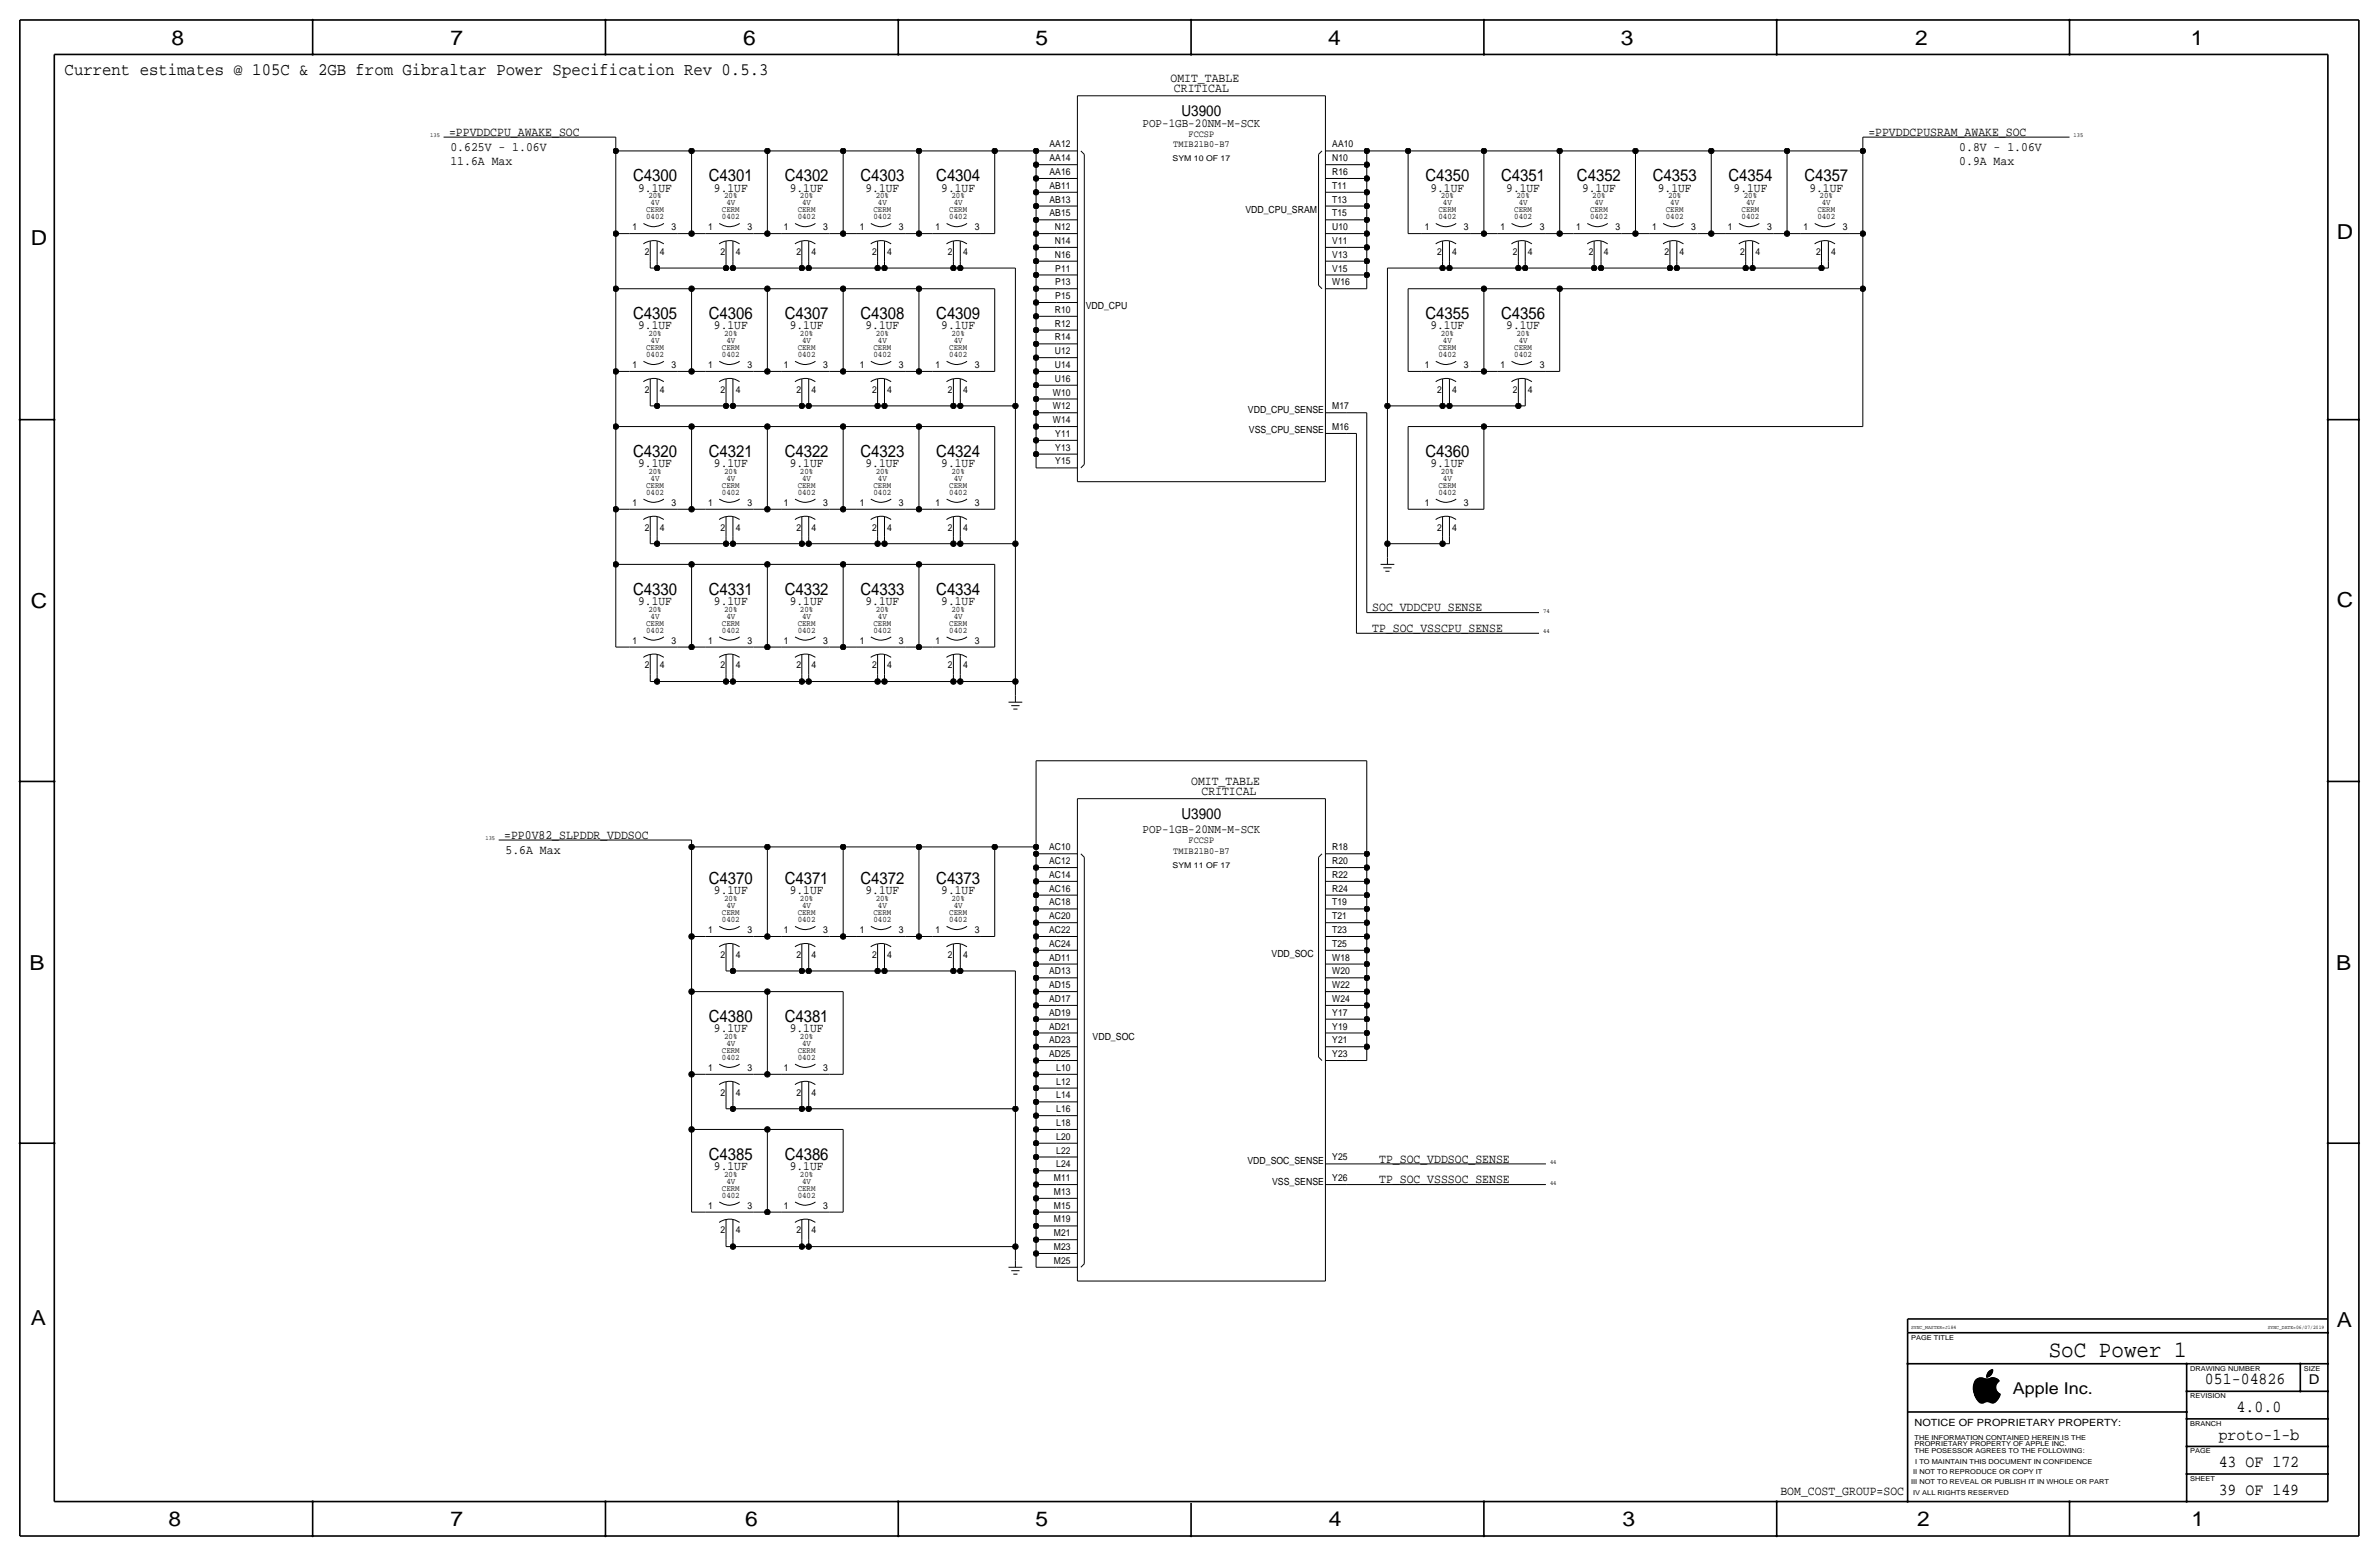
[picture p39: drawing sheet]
<svg xmlns="http://www.w3.org/2000/svg" width="877mm" height="574mm" viewBox="0 0 877 574" stroke-linecap="round" stroke-linejoin="round" font-family="sans-serif">
<defs><g id="words">
<text font-size="8.6" x="755.3" y="500.1">SoC Power 1</text>
<g font-size="7.6">
<text x="63.2" y="16.5">8</text>
<text x="166.1" y="16.5">7</text>
<text x="274" y="16.5">6</text>
<text x="381.7" y="16.5">5</text>
<text x="489.7" y="16.5">4</text>
<text x="597.6" y="16.5">3</text>
<text x="706.1" y="16.5">2</text>
<text x="807.7" y="16.5">1</text>
<text x="861.5" y="88.1">D</text>
<text x="11.4" y="90.4">D</text>
<text x="11.4" y="224.3">C</text>
<text x="861.5" y="223.8">C</text>
<text x="10.9" y="357.6">B</text>
<text x="861.3" y="357.4">B</text>
<text x="11.4" y="488.4">A</text>
<text x="861.5" y="489.2">A</text>
<text x="62.2" y="562.6">8</text>
<text x="166.1" y="562.6">7</text>
<text x="274.8" y="562.6">6</text>
<text x="381.7" y="562.6">5</text>
<text x="489.9" y="562.6">4</text>
<text x="598.1" y="562.6">3</text>
<text x="706.8" y="562.6">2</text>
<text x="807.9" y="562.6">1</text>
</g>
<text font-size="6.5" x="23.8" y="27.7">Current estimates @ 105C &amp; 2GB from Gibraltar Power Specification Rev 0.5.3</text>
<g font-size="6.2">
<text x="233.4" y="66.8">C4300</text>
<text x="261.3" y="66.8">C4301</text>
<text x="289.3" y="66.8">C4302</text>
<text x="317.2" y="66.8">C4303</text>
<text x="345.2" y="66.8">C4304</text>
<text x="525.5" y="66.8">C4350</text>
<text x="553.4" y="66.8">C4351</text>
<text x="581.4" y="66.8">C4352</text>
<text x="609.3" y="66.8">C4353</text>
<text x="637.3" y="66.8">C4354</text>
<text x="665.2" y="66.8">C4357</text>
<text x="233.4" y="117.6">C4305</text>
<text x="261.3" y="117.6">C4306</text>
<text x="289.3" y="117.6">C4307</text>
<text x="317.2" y="117.6">C4308</text>
<text x="345.2" y="117.6">C4309</text>
<text x="525.5" y="117.6">C4355</text>
<text x="553.4" y="117.6">C4356</text>
<text x="233.4" y="168.4">C4320</text>
<text x="261.3" y="168.4">C4321</text>
<text x="289.3" y="168.4">C4322</text>
<text x="317.2" y="168.4">C4323</text>
<text x="345.2" y="168.4">C4324</text>
<text x="525.5" y="168.4">C4360</text>
<text x="233.4" y="219.2">C4330</text>
<text x="261.3" y="219.2">C4331</text>
<text x="289.3" y="219.2">C4332</text>
<text x="317.2" y="219.2">C4333</text>
<text x="345.2" y="219.2">C4334</text>
<text x="261.3" y="325.9">C4370</text>
<text x="289.3" y="325.9">C4371</text>
<text x="317.2" y="325.9">C4372</text>
<text x="345.2" y="325.9">C4373</text>
<text x="261.3" y="376.7">C4380</text>
<text x="289.3" y="376.7">C4381</text>
<text x="261.3" y="427.5">C4385</text>
<text x="289.3" y="427.5">C4386</text>
<text x="812.9" y="510.3">051-04826</text>
<text x="824.6" y="520.4">4.0.0</text>
<text x="818" y="530.6">proto-1-b</text>
<text x="818" y="540.8">43 OF 172</text>
<text x="818" y="550.9">39 OF 149</text>
</g>
<text font-size="6" x="742.1" y="513.9">Apple Inc.</text>
<g font-size="5.6">
<text x="435.6" y="42.9">U3900</text>
<text x="435.6" y="302">U3900</text>
</g>
<text font-size="5" x="851.2" y="510.3">D</text>
<g font-size="4.7">
<text x="431.5" y="30.2">OMIT_TABLE</text>
<text x="432.8" y="34">CRITICAL</text>
<text x="165.6" y="50">=PPVDDCPU_AWAKE_SOC</text>
<text x="688.8" y="50">=PPVDDCPUSRAM_AWAKE_SOC</text>
<text x="166.1" y="55.6">0.625V - 1.06V</text>
<text x="722.3" y="55.6">0.8V - 1.06V</text>
<text x="166.1" y="60.7">11.6A Max</text>
<text x="722.3" y="60.7">0.9A Max</text>
<text x="235.3" y="70.6">9.1UF</text>
<text x="263.2" y="70.6">9.1UF</text>
<text x="291.1" y="70.6">9.1UF</text>
<text x="319.1" y="70.6">9.1UF</text>
<text x="347" y="70.6">9.1UF</text>
<text x="527.4" y="70.6">9.1UF</text>
<text x="555.3" y="70.6">9.1UF</text>
<text x="583.2" y="70.6">9.1UF</text>
<text x="611.2" y="70.6">9.1UF</text>
<text x="639.1" y="70.6">9.1UF</text>
<text x="667.1" y="70.6">9.1UF</text>
<text x="235.3" y="121.4">9.1UF</text>
<text x="263.2" y="121.4">9.1UF</text>
<text x="291.1" y="121.4">9.1UF</text>
<text x="319.1" y="121.4">9.1UF</text>
<text x="347" y="121.4">9.1UF</text>
<text x="527.4" y="121.4">9.1UF</text>
<text x="555.3" y="121.4">9.1UF</text>
<text x="235.3" y="172.2">9.1UF</text>
<text x="263.2" y="172.2">9.1UF</text>
<text x="291.1" y="172.2">9.1UF</text>
<text x="319.1" y="172.2">9.1UF</text>
<text x="347" y="172.2">9.1UF</text>
<text x="527.4" y="172.2">9.1UF</text>
<text x="235.3" y="223">9.1UF</text>
<text x="263.2" y="223">9.1UF</text>
<text x="291.1" y="223">9.1UF</text>
<text x="319.1" y="223">9.1UF</text>
<text x="347" y="223">9.1UF</text>
<text x="505.9" y="225.3">SOC_VDDCPU_SENSE</text>
<text x="505.9" y="232.9">TP_SOC_VSSCPU_SENSE</text>
<text x="439.1" y="289.3">OMIT_TABLE</text>
<text x="442.9" y="293.1">CRITICAL</text>
<text x="185.9" y="309.1">=PP0V82_SLPDDR_VDDSOC</text>
<text x="186.4" y="314.7">5.6A Max</text>
<text x="263.2" y="329.7">9.1UF</text>
<text x="291.1" y="329.7">9.1UF</text>
<text x="319.1" y="329.7">9.1UF</text>
<text x="347" y="329.7">9.1UF</text>
<text x="263.2" y="380.5">9.1UF</text>
<text x="291.1" y="380.5">9.1UF</text>
<text x="263.2" y="431.3">9.1UF</text>
<text x="291.1" y="431.3">9.1UF</text>
<text x="508.5" y="428.5">TP_SOC_VDDSOC_SENSE</text>
<text x="508.5" y="436.1">TP_SOC_VSSSOC_SENSE</text>
<text x="656.4" y="550.9">BOM_COST_GROUP=SOC</text>
</g>
<g font-size="4.5">
<text x="421.2" y="46.7">POP-1GB-20NM-M-SCK</text>
<text x="421.2" y="307.1">POP-1GB-20NM-M-SCK</text>
</g>
<text font-size="3.7" x="705.8" y="525.5">NOTICE OF PROPRIETARY PROPERTY:</text>
<g font-size="3.6">
<text x="459.1" y="78.5">VDD_CPU_SRAM</text>
<text x="400.3" y="114">VDD_CPU</text>
<text x="460.1" y="152.1">VDD_CPU_SENSE</text>
<text x="460.4" y="159.8">VSS_CPU_SENSE</text>
<text x="468.8" y="352.8">VDD_SOC</text>
<text x="402.8" y="383.3">VDD_SOC</text>
<text x="459.9" y="429">VDD_SOC_SENSE</text>
<text x="469" y="436.6">VSS_SENSE</text>
</g>
<g font-size="3.5">
<text x="438.2" y="50.5">FCCSP</text>
<text x="387" y="59.4">AA14</text>
<text x="387" y="54.4">AA12</text>
<text x="432.5" y="54.4">TMIB21B0-B7</text>
<text x="491.2" y="59.4">N10</text>
<text x="491.2" y="54.4">AA10</text>
<text x="387" y="64.5">AA16</text>
<text x="491.2" y="64.5">R16</text>
<text x="387" y="69.6">AB11</text>
<text x="491.2" y="69.6">T11</text>
<text x="387" y="74.7">AB13</text>
<text x="491.2" y="74.7">T13</text>
<text x="387" y="79.8">AB15</text>
<text x="491.2" y="79.8">T15</text>
<text x="233.1" y="84.8">1</text>
<text x="247.6" y="84.8">3</text>
<text x="261.1" y="84.8">1</text>
<text x="275.5" y="84.8">3</text>
<text x="289" y="84.8">1</text>
<text x="303.5" y="84.8">3</text>
<text x="317" y="84.8">1</text>
<text x="331.4" y="84.8">3</text>
<text x="344.9" y="84.8">1</text>
<text x="359.4" y="84.8">3</text>
<text x="388.9" y="89.9">N14</text>
<text x="388.9" y="84.8">N12</text>
<text x="491.2" y="89.9">V11</text>
<text x="491.2" y="84.8">U10</text>
<text x="525.2" y="84.8">1</text>
<text x="539.7" y="84.8">3</text>
<text x="553.2" y="84.8">1</text>
<text x="567.6" y="84.8">3</text>
<text x="581.1" y="84.8">1</text>
<text x="595.6" y="84.8">3</text>
<text x="609.1" y="84.8">1</text>
<text x="623.5" y="84.8">3</text>
<text x="637" y="84.8">1</text>
<text x="651.5" y="84.8">3</text>
<text x="664.9" y="84.8">1</text>
<text x="679.4" y="84.8">3</text>
<text x="237.7" y="94">2</text>
<text x="243.3" y="94">4</text>
<text x="265.7" y="94">2</text>
<text x="271.2" y="94">4</text>
<text x="293.6" y="94">2</text>
<text x="299.2" y="94">4</text>
<text x="321.5" y="94">2</text>
<text x="327.1" y="94">4</text>
<text x="349.5" y="94">2</text>
<text x="355" y="94">4</text>
<text x="388.9" y="95">N16</text>
<text x="491.2" y="95">V13</text>
<text x="529.8" y="94">2</text>
<text x="535.4" y="94">4</text>
<text x="557.8" y="94">2</text>
<text x="563.3" y="94">4</text>
<text x="585.7" y="94">2</text>
<text x="591.3" y="94">4</text>
<text x="613.6" y="94">2</text>
<text x="619.2" y="94">4</text>
<text x="641.6" y="94">2</text>
<text x="647.1" y="94">4</text>
<text x="669.5" y="94">2</text>
<text x="675.1" y="94">4</text>
<text x="389.1" y="100.1">P11</text>
<text x="491.2" y="100.1">V15</text>
<text x="389.1" y="105.2">P13</text>
<text x="491.2" y="105.2">W16</text>
<text x="389.1" y="110.2">P15</text>
<text x="388.9" y="115.3">R10</text>
<text x="388.9" y="125.5">R14</text>
<text x="388.9" y="120.4">R12</text>
<text x="388.9" y="130.6">U12</text>
<text x="233.1" y="135.6">1</text>
<text x="247.6" y="135.6">3</text>
<text x="261.1" y="135.6">1</text>
<text x="275.5" y="135.6">3</text>
<text x="289" y="135.6">1</text>
<text x="303.5" y="135.6">3</text>
<text x="317" y="135.6">1</text>
<text x="331.4" y="135.6">3</text>
<text x="344.9" y="135.6">1</text>
<text x="359.4" y="135.6">3</text>
<text x="388.9" y="135.6">U14</text>
<text x="525.2" y="135.6">1</text>
<text x="539.7" y="135.6">3</text>
<text x="553.2" y="135.6">1</text>
<text x="567.6" y="135.6">3</text>
<text x="388.9" y="140.7">U16</text>
<text x="237.7" y="144.8">2</text>
<text x="243.3" y="144.8">4</text>
<text x="265.7" y="144.8">2</text>
<text x="271.2" y="144.8">4</text>
<text x="293.6" y="144.8">2</text>
<text x="299.2" y="144.8">4</text>
<text x="321.5" y="144.8">2</text>
<text x="327.1" y="144.8">4</text>
<text x="349.5" y="144.8">2</text>
<text x="355" y="144.8">4</text>
<text x="388.2" y="145.8">W10</text>
<text x="529.8" y="144.8">2</text>
<text x="535.4" y="144.8">4</text>
<text x="557.8" y="144.8">2</text>
<text x="563.3" y="144.8">4</text>
<text x="388.2" y="156">W14</text>
<text x="388.2" y="150.9">W12</text>
<text x="491.2" y="150.9">M17</text>
<text x="389.1" y="161">Y11</text>
<text x="491.2" y="158.5">M16</text>
<text x="389.1" y="166.1">Y13</text>
<text x="389.1" y="171.2">Y15</text>
<text x="233.1" y="186.4">1</text>
<text x="247.6" y="186.4">3</text>
<text x="261.1" y="186.4">1</text>
<text x="275.5" y="186.4">3</text>
<text x="289" y="186.4">1</text>
<text x="303.5" y="186.4">3</text>
<text x="317" y="186.4">1</text>
<text x="331.4" y="186.4">3</text>
<text x="344.9" y="186.4">1</text>
<text x="359.4" y="186.4">3</text>
<text x="525.2" y="186.4">1</text>
<text x="539.7" y="186.4">3</text>
<text x="237.7" y="195.6">2</text>
<text x="243.3" y="195.6">4</text>
<text x="265.7" y="195.6">2</text>
<text x="271.2" y="195.6">4</text>
<text x="293.6" y="195.6">2</text>
<text x="299.2" y="195.6">4</text>
<text x="321.5" y="195.6">2</text>
<text x="327.1" y="195.6">4</text>
<text x="349.5" y="195.6">2</text>
<text x="355" y="195.6">4</text>
<text x="529.8" y="195.6">2</text>
<text x="535.4" y="195.6">4</text>
<text x="233.1" y="237.2">1</text>
<text x="247.6" y="237.2">3</text>
<text x="261.1" y="237.2">1</text>
<text x="275.5" y="237.2">3</text>
<text x="289" y="237.2">1</text>
<text x="303.5" y="237.2">3</text>
<text x="317" y="237.2">1</text>
<text x="331.4" y="237.2">3</text>
<text x="344.9" y="237.2">1</text>
<text x="359.4" y="237.2">3</text>
<text x="237.7" y="246.4">2</text>
<text x="243.3" y="246.4">4</text>
<text x="265.7" y="246.4">2</text>
<text x="271.2" y="246.4">4</text>
<text x="293.6" y="246.4">2</text>
<text x="299.2" y="246.4">4</text>
<text x="321.5" y="246.4">2</text>
<text x="327.1" y="246.4">4</text>
<text x="349.5" y="246.4">2</text>
<text x="355" y="246.4">4</text>
<text x="438.2" y="310.9">FCCSP</text>
<text x="386.8" y="313.4">AC10</text>
<text x="432.5" y="314.7">TMIB21B0-B7</text>
<text x="491.2" y="313.4">R18</text>
<text x="386.8" y="323.6">AC14</text>
<text x="386.8" y="318.5">AC12</text>
<text x="491.2" y="323.6">R22</text>
<text x="491.2" y="318.5">R20</text>
<text x="386.8" y="328.7">AC16</text>
<text x="491.2" y="328.7">R24</text>
<text x="386.8" y="333.8">AC18</text>
<text x="491.2" y="333.8">T19</text>
<text x="386.8" y="338.8">AC20</text>
<text x="491.2" y="338.8">T21</text>
<text x="261.1" y="343.9">1</text>
<text x="275.5" y="343.9">3</text>
<text x="289" y="343.9">1</text>
<text x="303.5" y="343.9">3</text>
<text x="317" y="343.9">1</text>
<text x="331.4" y="343.9">3</text>
<text x="344.9" y="343.9">1</text>
<text x="359.4" y="343.9">3</text>
<text x="386.8" y="343.9">AC22</text>
<text x="491.2" y="343.9">T23</text>
<text x="265.7" y="353.1">2</text>
<text x="271.2" y="353.1">4</text>
<text x="293.6" y="353.1">2</text>
<text x="299.2" y="353.1">4</text>
<text x="321.5" y="353.1">2</text>
<text x="327.1" y="353.1">4</text>
<text x="349.5" y="353.1">2</text>
<text x="355" y="353.1">4</text>
<text x="386.8" y="349">AC24</text>
<text x="491.2" y="349">T25</text>
<text x="386.8" y="359.2">AD13</text>
<text x="386.8" y="354.1">AD11</text>
<text x="491.2" y="359.2">W20</text>
<text x="491.2" y="354.1">W18</text>
<text x="386.8" y="364.2">AD15</text>
<text x="491.2" y="364.2">W22</text>
<text x="386.8" y="369.3">AD17</text>
<text x="491.2" y="369.3">W24</text>
<text x="386.8" y="374.4">AD19</text>
<text x="491.2" y="374.4">Y17</text>
<text x="386.8" y="379.5">AD21</text>
<text x="491.2" y="379.5">Y19</text>
<text x="386.8" y="389.6">AD25</text>
<text x="386.8" y="384.6">AD23</text>
<text x="491.2" y="389.6">Y23</text>
<text x="491.2" y="384.6">Y21</text>
<text x="261.1" y="394.7">1</text>
<text x="275.5" y="394.7">3</text>
<text x="289" y="394.7">1</text>
<text x="303.5" y="394.7">3</text>
<text x="389.4" y="394.7">L10</text>
<text x="389.4" y="399.8">L12</text>
<text x="265.7" y="403.9">2</text>
<text x="271.2" y="403.9">4</text>
<text x="293.6" y="403.9">2</text>
<text x="299.2" y="403.9">4</text>
<text x="389.4" y="404.9">L14</text>
<text x="389.4" y="410">L16</text>
<text x="389.4" y="415">L18</text>
<text x="389.4" y="425.2">L22</text>
<text x="389.4" y="420.1">L20</text>
<text x="389.4" y="430.3">L24</text>
<text x="491.2" y="427.7">Y25</text>
<text x="388.5" y="435.4">M11</text>
<text x="491.2" y="435.4">Y26</text>
<text x="388.5" y="440.4">M13</text>
<text x="261.1" y="445.5">1</text>
<text x="275.5" y="445.5">3</text>
<text x="289" y="445.5">1</text>
<text x="303.5" y="445.5">3</text>
<text x="388.5" y="445.5">M15</text>
<text x="265.7" y="454.7">2</text>
<text x="271.2" y="454.7">4</text>
<text x="293.6" y="454.7">2</text>
<text x="299.2" y="454.7">4</text>
<text x="388.5" y="455.7">M21</text>
<text x="388.5" y="450.6">M19</text>
<text x="388.5" y="460.8">M23</text>
<text x="388.5" y="465.8">M25</text>
</g>
<g font-size="3.1">
<text x="239" y="73.2">20%</text>
<text x="239.9" y="75.7">4V</text>
<text x="267" y="73.2">20%</text>
<text x="267.8" y="75.7">4V</text>
<text x="294.9" y="73.2">20%</text>
<text x="295.7" y="75.7">4V</text>
<text x="322.8" y="73.2">20%</text>
<text x="323.7" y="75.7">4V</text>
<text x="350.8" y="73.2">20%</text>
<text x="351.6" y="75.7">4V</text>
<text x="531.1" y="73.2">20%</text>
<text x="532" y="75.7">4V</text>
<text x="559.1" y="73.2">20%</text>
<text x="559.9" y="75.7">4V</text>
<text x="587" y="73.2">20%</text>
<text x="587.8" y="75.7">4V</text>
<text x="614.9" y="73.2">20%</text>
<text x="615.8" y="75.7">4V</text>
<text x="642.9" y="73.2">20%</text>
<text x="643.7" y="75.7">4V</text>
<text x="670.8" y="73.2">20%</text>
<text x="671.7" y="75.7">4V</text>
<text x="238.2" y="78.2">CERM</text>
<text x="238.2" y="80.8">0402</text>
<text x="266.1" y="80.8">0402</text>
<text x="266.1" y="78.2">CERM</text>
<text x="294.1" y="80.8">0402</text>
<text x="294.1" y="78.2">CERM</text>
<text x="322" y="78.2">CERM</text>
<text x="322" y="80.8">0402</text>
<text x="350" y="78.2">CERM</text>
<text x="350" y="80.8">0402</text>
<text x="530.3" y="80.8">0402</text>
<text x="530.3" y="78.2">CERM</text>
<text x="558.2" y="78.2">CERM</text>
<text x="558.2" y="80.8">0402</text>
<text x="586.2" y="78.2">CERM</text>
<text x="586.2" y="80.8">0402</text>
<text x="614.1" y="78.2">CERM</text>
<text x="614.1" y="80.8">0402</text>
<text x="642.1" y="78.2">CERM</text>
<text x="642.1" y="80.8">0402</text>
<text x="670" y="80.8">0402</text>
<text x="670" y="78.2">CERM</text>
<text x="239" y="124">20%</text>
<text x="267" y="124">20%</text>
<text x="294.9" y="124">20%</text>
<text x="322.8" y="124">20%</text>
<text x="350.8" y="124">20%</text>
<text x="531.1" y="124">20%</text>
<text x="559.1" y="124">20%</text>
<text x="238.2" y="131.6">0402</text>
<text x="238.2" y="129">CERM</text>
<text x="239.9" y="126.5">4V</text>
<text x="266.1" y="131.6">0402</text>
<text x="266.1" y="129">CERM</text>
<text x="267.8" y="126.5">4V</text>
<text x="294.1" y="131.6">0402</text>
<text x="294.1" y="129">CERM</text>
<text x="295.7" y="126.5">4V</text>
<text x="322" y="129">CERM</text>
<text x="322" y="131.6">0402</text>
<text x="323.7" y="126.5">4V</text>
<text x="350" y="129">CERM</text>
<text x="350" y="131.6">0402</text>
<text x="351.6" y="126.5">4V</text>
<text x="530.3" y="129">CERM</text>
<text x="530.3" y="131.6">0402</text>
<text x="532" y="126.5">4V</text>
<text x="558.2" y="129">CERM</text>
<text x="558.2" y="131.6">0402</text>
<text x="559.9" y="126.5">4V</text>
<text x="238.2" y="179.8">CERM</text>
<text x="239" y="174.8">20%</text>
<text x="239.9" y="177.3">4V</text>
<text x="266.1" y="179.8">CERM</text>
<text x="267" y="174.8">20%</text>
<text x="267.8" y="177.3">4V</text>
<text x="294.1" y="179.8">CERM</text>
<text x="294.9" y="174.8">20%</text>
<text x="295.7" y="177.3">4V</text>
<text x="322" y="179.8">CERM</text>
<text x="322.8" y="174.8">20%</text>
<text x="323.7" y="177.3">4V</text>
<text x="350" y="179.8">CERM</text>
<text x="350.8" y="174.8">20%</text>
<text x="351.6" y="177.3">4V</text>
<text x="530.3" y="179.8">CERM</text>
<text x="531.1" y="174.8">20%</text>
<text x="532" y="177.3">4V</text>
<text x="238.2" y="182.4">0402</text>
<text x="266.1" y="182.4">0402</text>
<text x="294.1" y="182.4">0402</text>
<text x="322" y="182.4">0402</text>
<text x="350" y="182.4">0402</text>
<text x="530.3" y="182.4">0402</text>
<text x="239" y="225.6">20%</text>
<text x="267" y="225.6">20%</text>
<text x="294.9" y="225.6">20%</text>
<text x="322.8" y="225.6">20%</text>
<text x="350.8" y="225.6">20%</text>
<text x="238.2" y="233.2">0402</text>
<text x="238.2" y="230.6">CERM</text>
<text x="239.9" y="228.1">4V</text>
<text x="266.1" y="233.2">0402</text>
<text x="266.1" y="230.6">CERM</text>
<text x="267.8" y="228.1">4V</text>
<text x="294.1" y="233.2">0402</text>
<text x="294.1" y="230.6">CERM</text>
<text x="295.7" y="228.1">4V</text>
<text x="322" y="230.6">CERM</text>
<text x="322" y="233.2">0402</text>
<text x="323.7" y="228.1">4V</text>
<text x="350" y="233.2">0402</text>
<text x="350" y="230.6">CERM</text>
<text x="351.6" y="228.1">4V</text>
<text x="267" y="332.2">20%</text>
<text x="267.8" y="334.8">4V</text>
<text x="294.9" y="332.2">20%</text>
<text x="295.7" y="334.8">4V</text>
<text x="322.8" y="332.2">20%</text>
<text x="323.7" y="334.8">4V</text>
<text x="350.8" y="332.2">20%</text>
<text x="351.6" y="334.8">4V</text>
<text x="266.1" y="337.3">CERM</text>
<text x="266.1" y="339.9">0402</text>
<text x="294.1" y="337.3">CERM</text>
<text x="294.1" y="339.9">0402</text>
<text x="322" y="337.3">CERM</text>
<text x="322" y="339.9">0402</text>
<text x="350" y="337.3">CERM</text>
<text x="350" y="339.9">0402</text>
<text x="267" y="383">20%</text>
<text x="294.9" y="383">20%</text>
<text x="266.1" y="388.1">CERM</text>
<text x="267.8" y="385.6">4V</text>
<text x="294.1" y="388.1">CERM</text>
<text x="295.7" y="385.6">4V</text>
<text x="266.1" y="390.7">0402</text>
<text x="294.1" y="390.7">0402</text>
<text x="267" y="433.8">20%</text>
<text x="267.8" y="436.4">4V</text>
<text x="294.9" y="433.8">20%</text>
<text x="295.7" y="436.4">4V</text>
<text x="266.1" y="441.5">0402</text>
<text x="266.1" y="438.9">CERM</text>
<text x="294.1" y="441.5">0402</text>
<text x="294.1" y="438.9">CERM</text>
</g>
<g font-size="2.9">
<text x="432.3" y="59.4">SYM 10 OF 17</text>
<text x="432.3" y="319.8">SYM 11 OF 17</text>
</g>
<g font-size="2.5">
<text x="704.5" y="493.8">PAGE TITLE</text>
<text x="807.4" y="505.2">DRAWING NUMBER</text>
<text x="849.3" y="505.2">SIZE</text>
<text x="807.4" y="515.4">REVISION</text>
<text x="807.4" y="525.5">BRANCH</text>
<text x="705.8" y="533.1">PROPRIETARY PROPERTY OF APPLE INC.</text>
<text x="705.8" y="530.6">THE INFORMATION CONTAINED HEREIN IS THE</text>
<text x="705.8" y="535.7">THE POSESSOR AGREES TO THE FOLLOWING:</text>
<text x="706.1" y="539.5">I TO MAINTAIN THIS DOCUMENT IN CONFIDENCE</text>
<text x="807.4" y="535.7">PAGE</text>
<text x="705.3" y="543.3">II NOT TO REPRODUCE OR COPY IT</text>
<text x="807.4" y="545.8">SHEET</text>
<text x="704.5" y="547.1">III NOT TO REVEAL OR PUBLISH IT IN WHOLE OR PART</text>
<text x="705.3" y="550.9">IV ALL RIGHTS RESERVED</text>
</g>
<g font-size="2.3">
<text x="158.6" y="50.5">135</text>
<text x="764.5" y="50.5">135</text>
<text x="568.9" y="225.8">74</text>
<text x="568.9" y="233.4">44</text>
<text x="179" y="309.6">135</text>
<text x="571.4" y="429">44</text>
<text x="571.4" y="436.6">44</text>
</g>
<g font-size="2">
<text x="704.5" y="490">SYNC_MASTER=J184</text>
<text x="836" y="490">SYNC_DATE=06/07/2019</text>
</g>
</g></defs>
<g fill="none" stroke="#000" stroke-width=".37">
<path d="M397.2 35.3v142.2zM397.2 35.3h91.4zM488.6 35.3v142.2zM163.5 50.5h63.5zM227 55.6v30.5zM227 55.6h28zM227 50.5v5.1zM255 55.6h27.9zM255 55.6v30.5zM282.9 55.6h27.9zM282.9 55.6v30.5zM310.8 55.6h28z"/>
<path d="M310.8 55.6v30.5zM338.8 55.6h27.9zM338.8 55.6v30.5zM366.7 55.6h15.3zM366.7 55.6v30.5zM382 55.6h7.6zM382 55.6v5.1zM389.6 55.6h7.6zM398.5 55.6l1.2 1.3zM399.7 56.9v114.3zM486.1 56.9v48.3zM486.1 56.9l1.3-1.3z"/>
<path d="M488.6 55.6h7.7zM496.3 55.6h7.6zM503.9 55.6h15.2zM503.9 55.6v5.1zM519.1 55.6h28zM519.1 55.6v30.5zM547.1 55.6h27.9zM547.1 55.6v30.5zM575 55.6h27.9zM575 55.6v30.5zM602.9 55.6h28zM602.9 55.6v30.5z"/>
<path d="M630.9 55.6h27.9zM630.9 55.6v30.5zM658.8 55.6h28zM658.8 55.6v30.5zM686.8 55.6v30.5zM686.8 50.5v5.1zM686.8 50.5h76.2zM382 60.7h7.6zM382 60.7v5.1zM382 65.8h7.6zM382 65.8v5.1zM382 70.9h7.6z"/>
<path d="M382 70.9v5zM382 75.9h7.6zM382 75.9v5.1zM389.6 65.8h7.6zM389.6 70.9h7.6zM389.6 60.7h7.6zM389.6 75.9h7.6zM488.6 60.7h7.7zM488.6 70.9h7.7zM488.6 65.8h7.7zM488.6 75.9h7.7zM496.3 60.7h7.6z"/>
<path d="M496.3 65.8h7.6zM496.3 70.9h7.6zM496.3 75.9h7.6zM503.9 60.7v5.1zM503.9 65.8v5.1zM503.9 70.9v5zM503.9 75.9v5.1zM227 86.1v20.3zM227 86.1h5.1zM232.1 86.1h17.8zM237.2 89.9a6.4 6.4 0 0 1 7.5 0M237.2 82.3a6.4 6.4 0 0 0 7.6 0"/>
<path d="M239.7 98.8h2.6zM239.7 96.3v2.5zM239.7 88.9v7.4zM242.3 98.8h25.4zM242.3 96.3v2.5zM242.3 88.9v7.4zM249.9 86.1h5.1zM255 86.1h5zM260 86.1h17.8zM265.1 89.9a6.4 6.4 0 0 1 7.5 0M265.2 82.3a6.4 6.4 0 0 0 7.5 0M267.7 98.8h2.5z"/>
<path d="M267.7 96.3v2.5zM267.7 88.9v7.4zM270.2 98.8h25.4zM270.2 96.3v2.5zM270.2 88.9v7.4zM277.8 86.1h5.1zM282.9 86.1h5.1zM288 86.1h17.8zM293.1 89.9a6.4 6.4 0 0 1 7.5 0M293.1 82.3a6.4 6.4 0 0 0 7.5 0M295.6 98.8h2.5zM295.6 96.3v2.5z"/>
<path d="M295.6 88.9v7.4zM298.1 98.8h25.4zM298.1 96.3v2.5zM298.1 88.9v7.4zM305.8 86.1h5zM310.8 86.1h5.1zM315.9 86.1h17.8zM321 89.9a6.4 6.4 0 0 1 7.5 0M321.1 82.3a6.4 6.4 0 0 0 7.5 0M323.5 98.8h2.6zM323.5 96.3v2.5zM323.5 88.9v7.4z"/>
<path d="M326.1 98.8h25.4zM326.1 96.3v2.5zM326.1 88.9v7.4zM333.7 86.1h5.1zM338.8 86.1h5.1zM343.9 86.1h17.7zM348.9 89.9a6.4 6.4 0 0 1 7.6 0M349 82.3a6.4 6.4 0 0 0 7.5 0M351.5 98.8h2.5zM351.5 96.3v2.5zM351.5 88.9v7.4zM354 98.8h20.3z"/>
<path d="M354 96.3v2.5zM354 88.9v7.4zM361.6 86.1h5.1zM374.3 98.8v50.8zM382 81h7.6zM382 81v5.1zM382 86.1h7.6zM382 86.1v5.1zM382 91.2h7.6zM382 91.2v5.1zM382 96.3h7.6zM382 96.3v5z"/>
<path d="M389.6 81h7.6zM389.6 86.1h7.6zM389.6 91.2h7.6zM389.6 96.3h7.6zM488.6 81h7.7zM488.6 86.1h7.7zM488.6 91.2h7.7zM488.6 96.3h7.7zM496.3 81h7.6zM496.3 86.1h7.6zM496.3 91.2h7.6zM496.3 96.3h7.6z"/>
<path d="M503.9 81v5.1zM503.9 86.1v5.1zM503.9 91.2v5.1zM503.9 96.3v5zM511.5 98.8h20.3zM511.5 98.8v50.8zM519.1 86.1h5.1zM524.2 86.1h17.8zM529.3 89.9a6.4 6.4 0 0 1 7.5 0M529.3 82.3a6.4 6.4 0 0 0 7.6 0M531.8 98.8h2.6zM531.8 96.3v2.5z"/>
<path d="M531.8 88.9v7.4zM534.4 98.8h25.4zM534.4 96.3v2.5zM534.4 88.9v7.4zM542 86.1h5.1zM547.1 86.1h5zM552.1 86.1h17.8zM557.2 89.9a6.4 6.4 0 0 1 7.5 0M557.3 82.3a6.4 6.4 0 0 0 7.5 0M559.8 98.8h2.5zM559.8 96.3v2.5zM559.8 88.9v7.4z"/>
<path d="M562.3 98.8h25.4zM562.3 96.3v2.5zM562.3 88.9v7.4zM569.9 86.1h5.1zM575 86.1h5.1zM580.1 86.1h17.8zM585.2 89.9a6.4 6.4 0 0 1 7.5 0M585.2 82.3a6.4 6.4 0 0 0 7.5 0M587.7 98.8h2.5zM587.7 96.3v2.5zM587.7 88.9v7.4zM590.2 98.8h25.4z"/>
<path d="M590.2 96.3v2.5zM590.2 88.9v7.4zM597.9 86.1h5zM602.9 86.1h5.1zM608 86.1h17.8zM613.1 89.9a6.4 6.4 0 0 1 7.5 0M613.2 82.3a6.4 6.4 0 0 0 7.5 0M615.6 98.8h2.6zM615.6 96.3v2.5zM615.6 88.9v7.4zM618.2 98.8h25.4zM618.2 96.3v2.5z"/>
<path d="M618.2 88.9v7.4zM625.8 86.1h5.1zM630.9 86.1h5.1zM636 86.1h17.7zM641 89.9a6.4 6.4 0 0 1 7.6 0M641.1 82.3a6.4 6.4 0 0 0 7.5 0M643.6 98.8h2.5zM643.6 96.3v2.5zM643.6 88.9v7.4zM646.1 98.8h25.4zM646.1 96.3v2.5zM646.1 88.9v7.4z"/>
<path d="M653.7 86.1h5.1zM658.8 86.1h5.1zM663.9 86.1h17.8zM669 89.9a6.4 6.4 0 0 1 7.5 0M669 82.3a6.4 6.4 0 0 0 7.6 0M671.5 98.8h2.6zM671.5 96.3v2.5zM671.5 88.9v7.4zM674.1 96.3v2.5zM674.1 88.9v7.4zM681.7 86.1h5.1zM686.8 86.1v20.3z"/>
<path d="M227 106.4v30.5zM227 106.4h28zM255 106.4h27.9zM255 106.4v30.5zM282.9 106.4h27.9zM282.9 106.4v30.5zM310.8 106.4h28zM310.8 106.4v30.5zM338.8 106.4h27.9zM338.8 106.4v30.5zM366.7 106.4v30.5zM382 101.3h7.6z"/>
<path d="M382 101.3v5.1zM382 106.4h7.6zM382 106.4v5.1zM382 111.5h7.6zM382 111.5v5.1zM382 116.6h7.6zM382 116.6v5.1zM389.6 101.3h7.6zM389.6 106.4h7.6zM389.6 111.5h7.6zM389.6 116.6h7.6zM486.1 105.2l1.3 1.2z"/>
<path d="M488.6 101.3h7.7zM488.6 106.4h7.7zM496.3 101.3h7.6zM496.3 106.4h7.6zM503.9 101.3v5.1zM519.1 106.4h28zM519.1 106.4v30.5zM547.1 106.4h27.9zM547.1 106.4v30.5zM575 106.4h111.8zM575 106.4v30.5zM686.8 106.4v50.8z"/>
<path d="M227 136.9v20.3zM227 136.9h5.1zM232.1 136.9h17.8zM237.2 133.1a6.4 6.4 0 0 0 7.6 0M239.7 139.7v7.4zM242.3 139.7v7.4zM249.9 136.9h5.1zM255 136.9h5zM260 136.9h17.8zM265.2 133.1a6.4 6.4 0 0 0 7.5 0M267.7 139.7v7.4zM270.2 139.7v7.4z"/>
<path d="M277.8 136.9h5.1zM282.9 136.9h5.1zM288 136.9h17.8zM293.1 133.1a6.4 6.4 0 0 0 7.5 0M295.6 139.7v7.4zM298.1 139.7v7.4zM305.8 136.9h5zM310.8 136.9h5.1zM315.9 136.9h17.8zM321.1 133.1a6.4 6.4 0 0 0 7.5 0M323.5 139.7v7.4zM326.1 139.7v7.4z"/>
<path d="M333.7 136.9h5.1zM338.8 136.9h5.1zM343.9 136.9h17.7zM349 133.1a6.4 6.4 0 0 0 7.5 0M351.5 139.7v7.4zM354 139.7v7.4zM361.6 136.9h5.1zM382 121.7h7.6zM382 121.7v5zM382 126.7h7.6zM382 126.7v5.1zM382 131.8h7.6z"/>
<path d="M382 131.8v5.1zM382 136.9h7.6zM382 136.9v5.1zM389.6 121.7h7.6zM389.6 126.7h7.6zM389.6 131.8h7.6zM389.6 136.9h7.6zM519.1 136.9h5.1zM524.2 136.9h17.8zM529.3 133.1a6.4 6.4 0 0 0 7.6 0M531.8 139.7v7.4zM534.4 139.7v7.4z"/>
<path d="M542 136.9h5.1zM547.1 136.9h5zM552.1 136.9h17.8zM557.3 133.1a6.4 6.4 0 0 0 7.5 0M559.8 139.7v7.4zM562.3 139.7v7.4zM569.9 136.9h5.1zM227 157.2v30.5zM227 157.2h28zM237.2 140.7a6.4 6.4 0 0 1 7.5 0M239.7 149.6h2.6zM239.7 147.1v2.5z"/>
<path d="M242.3 149.6h25.4zM242.3 147.1v2.5zM255 157.2h27.9zM255 157.2v30.5zM265.1 140.7a6.4 6.4 0 0 1 7.5 0M267.7 149.6h2.5zM267.7 147.1v2.5zM270.2 149.6h25.4zM270.2 147.1v2.5zM282.9 157.2h27.9zM282.9 157.2v30.5zM293.1 140.7a6.4 6.4 0 0 1 7.5 0"/>
<path d="M295.6 149.6h2.5zM295.6 147.1v2.5zM298.1 149.6h25.4zM298.1 147.1v2.5zM310.8 157.2h28zM310.8 157.2v30.5zM321 140.7a6.4 6.4 0 0 1 7.5 0M323.5 149.6h2.6zM323.5 147.1v2.5zM326.1 149.6h25.4zM326.1 147.1v2.5zM338.8 157.2h27.9z"/>
<path d="M338.8 157.2v30.5zM348.9 140.7a6.4 6.4 0 0 1 7.6 0M351.5 149.6h2.5zM351.5 147.1v2.5zM354 149.6h20.3zM354 147.1v2.5zM366.7 157.2v30.5zM374.3 149.6v50.8zM382 142h7.6zM382 142v5.1zM382 147.1h7.6zM382 147.1v5z"/>
<path d="M382 152.1h7.6zM382 152.1v5.1zM382 157.2h7.6zM382 157.2v5.1zM389.6 142h7.6zM389.6 147.1h7.6zM389.6 152.1h7.6zM389.6 157.2h7.6zM488.6 152.1h7.7zM488.6 159.8h7.7zM496.3 159.8h3.8zM496.3 152.1h7.6z"/>
<path d="M500.1 159.8v73.6zM503.9 152.1v73.7zM511.5 149.6h20.3zM511.5 149.6v50.8zM519.1 157.2v30.5zM519.1 157.2h28zM529.3 140.7a6.4 6.4 0 0 1 7.5 0M531.8 147.1v2.5zM531.8 149.6h2.6zM534.4 149.6h25.4zM534.4 147.1v2.5zM547.1 157.2h139.7z"/>
<path d="M547.1 157.2v30.5zM557.2 140.7a6.4 6.4 0 0 1 7.5 0M559.8 149.6h2.5zM559.8 147.1v2.5zM562.3 147.1v2.5zM382 162.3h7.6zM382 162.3v5.1zM382 167.4h7.6zM382 167.4v5.1zM382 172.5h7.6zM389.6 162.3h7.6zM389.6 167.4h7.6z"/>
<path d="M389.6 172.5h7.6zM397.2 177.5h91.4zM399.7 171.2l-1.2 1.3zM227 187.7v20.3zM227 187.7h5.1zM232.1 187.7h17.8zM237.2 191.5a6.4 6.4 0 0 1 7.5 0M237.2 183.9a6.4 6.4 0 0 0 7.6 0M239.7 197.9v2.5zM239.7 190.5v7.4zM242.3 197.9v2.5zM242.3 190.5v7.4z"/>
<path d="M249.9 187.7h5.1zM255 187.7h5zM260 187.7h17.8zM265.1 191.5a6.4 6.4 0 0 1 7.5 0M265.2 183.9a6.4 6.4 0 0 0 7.5 0M267.7 197.9v2.5zM267.7 190.5v7.4zM270.2 197.9v2.5zM270.2 190.5v7.4zM277.8 187.7h5.1zM282.9 187.7h5.1zM288 187.7h17.8z"/>
<path d="M293.1 191.5a6.4 6.4 0 0 1 7.5 0M293.1 183.9a6.4 6.4 0 0 0 7.5 0M295.6 197.9v2.5zM295.6 190.5v7.4zM298.1 197.9v2.5zM298.1 190.5v7.4zM305.8 187.7h5zM310.8 187.7h5.1zM315.9 187.7h17.8zM321 191.5a6.4 6.4 0 0 1 7.5 0M321.1 183.9a6.4 6.4 0 0 0 7.5 0M323.5 197.9v2.5z"/>
<path d="M323.5 190.5v7.4zM326.1 197.9v2.5zM326.1 190.5v7.4zM333.7 187.7h5.1zM338.8 187.7h5.1zM343.9 187.7h17.7zM348.9 191.5a6.4 6.4 0 0 1 7.6 0M349 183.9a6.4 6.4 0 0 0 7.5 0M351.5 197.9v2.5zM351.5 190.5v7.4zM354 197.9v2.5zM354 190.5v7.4z"/>
<path d="M361.6 187.7h5.1zM519.1 187.7h5.1zM524.2 187.7h17.8zM529.3 191.5a6.4 6.4 0 0 1 7.5 0M529.3 183.9a6.4 6.4 0 0 0 7.6 0M531.8 197.9v2.5zM531.8 190.5v7.4zM534.4 197.9v2.5zM534.4 190.5v7.4zM542 187.7h5.1zM227 208h28zM227 208v30.5z"/>
<path d="M239.7 200.4h2.6zM242.3 200.4h25.4zM255 208h27.9zM255 208v30.5zM267.7 200.4h2.5zM270.2 200.4h25.4zM282.9 208h27.9zM282.9 208v30.5zM295.6 200.4h2.5zM298.1 200.4h25.4zM310.8 208h28zM310.8 208v30.5z"/>
<path d="M323.5 200.4h2.6zM326.1 200.4h25.4zM338.8 208h27.9zM338.8 208v30.5zM351.5 200.4h2.5zM354 200.4h20.3zM366.7 208v30.5zM374.3 200.4v50.8zM509 208h5zM510 209.3h3zM510.7 210.6h1.6zM511.5 200.4h20.3z"/>
<path d="M511.5 200.4v5.1zM511.5 205.5v2.5zM531.8 200.4h2.6zM227 238.5h5.1zM232.1 238.5h17.8zM237.2 234.7a6.4 6.4 0 0 0 7.6 0M249.9 238.5h5.1zM255 238.5h5zM260 238.5h17.8zM265.2 234.7a6.4 6.4 0 0 0 7.5 0M277.8 238.5h5.1zM282.9 238.5h5.1z"/>
<path d="M288 238.5h17.8zM293.1 234.7a6.4 6.4 0 0 0 7.5 0M305.8 238.5h5zM310.8 238.5h5.1zM315.9 238.5h17.8zM321.1 234.7a6.4 6.4 0 0 0 7.5 0M333.7 238.5h5.1zM338.8 238.5h5.1zM343.9 238.5h17.7zM349 234.7a6.4 6.4 0 0 0 7.5 0M361.6 238.5h5.1zM500.1 233.4h67.3z"/>
<path d="M503.9 225.8h63.5zM237.2 242.3a6.4 6.4 0 0 1 7.5 0M239.7 248.7v2.5zM239.7 251.2h2.6zM239.7 241.3v7.4zM242.3 251.2h25.4zM242.3 248.7v2.5zM242.3 241.3v7.4zM265.1 242.3a6.4 6.4 0 0 1 7.5 0M267.7 251.2h2.5zM267.7 248.7v2.5zM267.7 241.3v7.4z"/>
<path d="M270.2 251.2h25.4zM270.2 248.7v2.5zM270.2 241.3v7.4zM293.1 242.3a6.4 6.4 0 0 1 7.5 0M295.6 251.2h2.5zM295.6 248.7v2.5zM295.6 241.3v7.4zM298.1 251.2h25.4zM298.1 248.7v2.5zM298.1 241.3v7.4zM321 242.3a6.4 6.4 0 0 1 7.5 0M323.5 251.2h2.6z"/>
<path d="M323.5 248.7v2.5zM323.5 241.3v7.4zM326.1 251.2h25.4zM326.1 248.7v2.5zM326.1 241.3v7.4zM348.9 242.3a6.4 6.4 0 0 1 7.6 0M351.5 251.2h2.5zM351.5 248.7v2.5zM351.5 241.3v7.4zM354 251.2h20.3zM354 248.7v2.5zM354 241.3v7.4z"/>
<path d="M371.8 258.8h5.1zM374.3 251.2v5.1zM374.3 256.3v2.5zM372.8 260.1h3.1zM373.6 261.4h1.5zM382 280.4h121.9zM382 280.4v31.8zM397.2 294.4v177.8zM397.2 294.4h91.4zM488.6 294.4v177.8zM503.9 280.4v34.3zM183.8 309.6h71.2z"/>
<path d="M255 312.2h27.9zM255 309.6v2.6zM255 312.2v33zM282.9 312.2h27.9zM282.9 312.2v33zM310.8 312.2h28zM310.8 312.2v33zM338.8 312.2h27.9zM338.8 312.2v33zM366.7 312.2h15.3zM366.7 312.2v33zM382 312.2v2.5z"/>
<path d="M382 314.7h7.6zM382 314.7v5.1zM382 319.8h7.6zM382 319.8v5.1zM389.6 314.7h7.6zM389.6 319.8h7.6zM398.5 314.7l1.2 1.3zM399.7 316v149.8zM486.1 316v73.6zM487.4 314.7l-1.3 1.3zM488.6 314.7h7.7zM488.6 319.8h7.7z"/>
<path d="M496.3 319.8h7.6zM496.3 314.7h7.6zM503.9 319.8v5.1zM503.9 314.7v5.1zM382 324.9h7.6zM382 324.9v5zM382 329.9h7.6zM382 329.9v5.1zM382 335h7.6zM382 335v5.1zM389.6 324.9h7.6zM389.6 329.9h7.6z"/>
<path d="M389.6 335h7.6zM488.6 335h7.7zM488.6 324.9h7.7zM488.6 329.9h7.7zM496.3 335h7.6zM496.3 329.9h7.6zM496.3 324.9h7.6zM503.9 335v5.1zM503.9 329.9v5.1zM503.9 324.9v5zM255 345.2h5zM255 345.2v20.3z"/>
<path d="M260 345.2h17.8zM265.1 349a6.4 6.4 0 0 1 7.5 0M265.2 341.4a6.4 6.4 0 0 0 7.5 0M267.7 355.3v2.6zM267.7 357.9h2.5zM267.7 348v7.3zM270.2 357.9h25.4zM270.2 355.3v2.6zM270.2 348v7.3zM277.8 345.2h5.1zM282.9 345.2h5.1zM288 345.2h17.8z"/>
<path d="M293.1 349a6.4 6.4 0 0 1 7.5 0M293.1 341.4a6.4 6.4 0 0 0 7.5 0M295.6 355.3v2.6zM295.6 357.9h2.5zM295.6 348v7.3zM298.1 357.9h25.4zM298.1 355.3v2.6zM298.1 348v7.3zM305.8 345.2h5zM310.8 345.2h5.1zM315.9 345.2h17.8zM321 349a6.4 6.4 0 0 1 7.5 0"/>
<path d="M321.1 341.4a6.4 6.4 0 0 0 7.5 0M323.5 355.3v2.6zM323.5 357.9h2.6zM323.5 348v7.3zM326.1 357.9h25.4zM326.1 355.3v2.6zM326.1 348v7.3zM333.7 345.2h5.1zM338.8 345.2h5.1zM343.9 345.2h17.7zM348.9 349a6.4 6.4 0 0 1 7.6 0M349 341.4a6.4 6.4 0 0 0 7.5 0"/>
<path d="M351.5 357.9h2.5zM351.5 355.3v2.6zM351.5 348v7.3zM354 357.9h20.3zM354 355.3v2.6zM354 348v7.3zM361.6 345.2h5.1zM374.3 357.9v50.8zM382 340.1h7.6zM382 340.1v5.1zM382 345.2h7.6zM382 345.2v5.1z"/>
<path d="M382 350.3h7.6zM382 350.3v5zM382 355.3h7.6zM382 355.3v5.1zM389.6 340.1h7.6zM389.6 345.2h7.6zM389.6 350.3h7.6zM389.6 355.3h7.6zM488.6 350.3h7.7zM488.6 355.3h7.7zM488.6 340.1h7.7zM488.6 345.2h7.7z"/>
<path d="M496.3 355.3h7.6zM496.3 350.3h7.6zM496.3 345.2h7.6zM496.3 340.1h7.6zM503.9 355.3v5.1zM503.9 350.3v5zM503.9 345.2v5.1zM503.9 340.1v5.1zM255 365.5h27.9zM255 365.5v30.5zM282.9 365.5h27.9zM282.9 365.5v30.5z"/>
<path d="M310.8 365.5v30.5zM382 360.4h7.6zM382 360.4v5.1zM382 365.5h7.6zM382 365.5v5.1zM382 370.6h7.6zM382 370.6v5.1zM382 375.7h7.6zM382 375.7v5zM389.6 360.4h7.6zM389.6 365.5h7.6zM389.6 370.6h7.6z"/>
<path d="M389.6 375.7h7.6zM488.6 375.7h7.7zM488.6 365.5h7.7zM488.6 360.4h7.7zM488.6 370.6h7.7zM496.3 375.7h7.6zM496.3 370.6h7.6zM496.3 365.5h7.6zM496.3 360.4h7.6zM503.9 375.7v5zM503.9 370.6v5.1zM503.9 365.5v5.1z"/>
<path d="M503.9 360.4v5.1zM255 396h5zM255 396v20.3zM260 396h17.8zM265.1 399.8a6.4 6.4 0 0 1 7.5 0M265.2 392.2a6.4 6.4 0 0 0 7.5 0M267.7 398.8v7.3zM270.2 398.8v7.3zM277.8 396h5.1zM282.9 396h5.1zM288 396h17.8zM293.1 399.8a6.4 6.4 0 0 1 7.5 0"/>
<path d="M293.1 392.2a6.4 6.4 0 0 0 7.5 0M295.6 398.8v7.3zM298.1 398.8v7.3zM305.8 396h5zM382 380.7h7.6zM382 380.7v5.1zM382 385.8h7.6zM382 385.8v5.1zM382 390.9h7.6zM382 390.9v5.1zM382 396h7.6zM382 396v5.1z"/>
<path d="M389.6 380.7h7.6zM389.6 385.8h7.6zM389.6 390.9h7.6zM389.6 396h7.6zM486.1 389.6l1.3 1.3zM488.6 390.9h7.7zM488.6 385.8h7.7zM488.6 380.7h7.7zM496.3 390.9h7.6zM496.3 385.8h7.6zM496.3 380.7h7.6zM503.9 385.8v5.1z"/>
<path d="M503.9 380.7v5.1zM255 416.3h27.9zM255 416.3v30.5zM267.7 408.7h2.5zM267.7 406.1v2.6zM270.2 408.7h25.4zM270.2 406.1v2.6zM282.9 416.3h27.9zM282.9 416.3v30.5zM295.6 408.7h2.5zM295.6 406.1v2.6zM298.1 408.7h76.2z"/>
<path d="M298.1 406.1v2.6zM310.8 416.3v30.5zM374.3 408.7v50.8zM382 401.1h7.6zM382 401.1v5zM382 406.1h7.6zM382 406.1v5.1zM382 411.2h7.6zM382 411.2v5.1zM382 416.3h7.6zM382 416.3v5.1zM389.6 401.1h7.6z"/>
<path d="M389.6 406.1h7.6zM389.6 411.2h7.6zM389.6 416.3h7.6zM382 421.4h7.6zM382 421.4v5.1zM382 426.5h7.6zM382 426.5v5zM382 431.5h7.6zM382 431.5v5.1zM382 436.6h7.6zM382 436.6v5.1zM389.6 421.4h7.6z"/>
<path d="M389.6 431.5h7.6zM389.6 426.5h7.6zM389.6 436.6h7.6zM488.6 429h7.7zM488.6 436.6h7.7zM496.3 429h73.6zM496.3 436.6h73.6zM255 446.8h5zM260 446.8h17.8zM265.1 450.6a6.4 6.4 0 0 1 7.5 0M265.2 443a6.4 6.4 0 0 0 7.5 0M267.7 459.5h2.5z"/>
<path d="M267.7 456.9v2.6zM267.7 449.6v7.3zM270.2 459.5h25.4zM270.2 456.9v2.6zM270.2 449.6v7.3zM277.8 446.8h5.1zM282.9 446.8h5.1zM288 446.8h17.8zM293.1 450.6a6.4 6.4 0 0 1 7.5 0M293.1 443a6.4 6.4 0 0 0 7.5 0M295.6 459.5h2.5zM295.6 456.9v2.6z"/>
<path d="M295.6 449.6v7.3zM298.1 459.5h76.2zM298.1 456.9v2.6zM298.1 449.6v7.3zM305.8 446.8h5zM374.3 459.5v5.1zM382 441.7h7.6zM382 441.7v5.1zM382 446.8h7.6zM382 446.8v5.1zM382 451.9h7.6zM382 451.9v5z"/>
<path d="M382 456.9h7.6zM382 456.9v5.1zM389.6 441.7h7.6zM389.6 446.8h7.6zM389.6 451.9h7.6zM389.6 456.9h7.6zM371.8 467.1h5.1zM372.8 468.4h3.1zM373.6 469.6h1.5zM374.3 464.6v2.5zM382 462h7.6zM382 462v5.1z"/>
<path d="M382 467.1h7.6zM389.6 462h7.6zM389.6 467.1h7.6zM397.2 472.2h91.4zM399.7 465.8l-1.2 1.3zM727.5 511.7h8.3zM727.5 512h8.3zM727.5 512.1h8.3zM727.5 512.2h8.4zM727.5 512.3h8.4zM727.5 511.2h8.2zM727.5 511.3h8.2z"/>
<path d="M727.5 511.5h8.2zM727.5 511.8h8.3zM727.5 511.6h8.3zM727.5 512.4h8.5zM727.5 511.9h8.3zM727.5 511.4h8.2zM727.5 511.1h8.3zM727.6 512.8h8.6zM727.6 510.8h8.2zM727.6 511h8.2zM727.6 512.7h8.5zM727.6 512.5h8.4z"/>
<path d="M727.6 512.6h8.4zM727.6 510.9h8.2zM727.6 510.7h8.2zM727.6 512.9h8.6zM727.6 513.1h8.8zM727.6 513h8.7zM727.6 510.6h8.3zM727.6 510.5h8.3zM727.7 510.4h8.2zM727.7 513.2h8.8zM727.7 510.3h8.3zM727.7 510.2h8.3z"/>
<path d="M727.7 513.3h9zM727.7 513.4h9.1zM727.7 510.1h8.3zM727.8 513.6h9.2zM727.8 510h8.3zM727.8 513.5h9.1zM727.8 509.9h8.4zM727.8 513.7h9.4zM727.8 513.8h9.6zM727.8 509.8h8.5zM727.9 513.9h9.5zM727.9 509.7h8.4z"/>
<path d="M727.9 509.6h8.5zM727.9 514h9.5zM727.9 514.1h9.5zM728 509.5h8.5zM728 514.2h9.4zM728 509.3h8.7zM728 509.4h8.6zM728 514.4h9.3zM728.1 509.2h8.8zM728.1 514.5h9.2zM728.1 509.1h8.9zM728.1 514.6h9.1z"/>
<path d="M728.2 509h8.8zM728.2 514.7h9zM728.2 514.8h9zM728.3 508.9h8.7zM728.3 514.9h8.8zM728.3 508.8h8.6zM728.3 515.1h8.7zM728.3 515h8.8zM728.4 508.7h8.4zM728.4 515.2h8.6zM728.5 515.3h8.4zM728.5 508.6h8.2z"/>
<path d="M728.5 515.4h8.4zM728.6 515.5h8.2zM728.6 508.5h7.9zM728.7 515.6h8zM728.7 508.4h7.7zM728.7 515.7h8zM728.8 515.8h7.7zM728.9 508.3h3.1zM728.9 515.9h7.6zM728.9 516h7.5zM729 508.2h2.6zM729 516.1h7.3z"/>
<path d="M729.1 516.2h7.1zM729.2 516.3h6.9zM729.2 508.1a4.7 4.7 0 0 0-1.2 6.3l1.8 2.6 .8 .2 1-.3M729.3 508.1h2.1zM729.3 516.4h6.7zM729.4 516.5h6.5zM729.5 516.6h6.3zM729.6 516.7h2.5zM729.6 507.9h1.4zM729.7 516.8h2.1zM729.8 516.9h1.9zM729.9 517h1.6z"/>
<path d="M730.2 517.1h1zM732.4 507.5h.6zM732.4 507.4h.8zM732.4 507.6h.4zM732.4 507h1.4zM732.4 507.1h1.3zM732.4 507.2h1.2zM732.4 507.3h1zM732.5 506.8h1.5zM732.5 506.9h1.4zM732.5 506.6h1.7zM732.5 506.7h1.6z"/>
<path d="M732.6 506.5h1.7zM732.6 506.4h1.7zM732.7 506.3h1.7zM732.7 506.2h1.7zM732.8 506.1h1.7zM732.8 506h1.7zM732.9 505.9h1.6zM733 505.8h1.6zM733.1 505.7h1.5zM733.1 508.3h3.1zM733.2 505.6h1.4zM733.2 516.7h2.5z"/>
<path d="M733.3 505.5h1.4zM733.4 505.4h1.3zM733.4 508.2h2.6zM733.6 505.3h1.1zM733.6 516.8h2zM733.6 508.1a2.99 2.99 0 0 1 3.5 1 2.71 2.71 0 0 0-1.3 2.5 2.71 2.71 0 0 0 1.7 2.3 3.5 3.5 0 0 1-3.1 3.2l-1.6-.4-1.1 .2M733.7 508.1h2.1zM733.7 508.1l-1.3 .2-1.9-.4-1.3 .2M733.7 505.2h1zM733.8 516.9h1.7zM733.9 505.1h.8zM733.9 507.9h1.6z"/>
<path d="M734 517h1.3zM734.1 505h.6zM734.3 504.9h.4zM734.3 507.8h.8zM734.3 517.1h.7zM734.7 504.7a2.81 2.81 0 0 0-2.3 3 2.71 2.71 0 0 0 2.3-2.9"/>
</g>
<g fill="none" stroke="#000" stroke-width=".6">
<path d="M7.3 7.4v558.8zM7.3 7.4h862.3zM115.3 7.4v12.7zM223.2 7.4v12.7zM331.2 7.4v12.7zM439.1 7.4v12.7zM547.1 7.4v12.7zM655 7.4v12.7zM763 7.4v12.7zM869.6 7.4v558.8zM20 20.1v533.4zM20 20.1h838.2z"/>
<path d="M858.2 20.1v533.4zM7.3 154.7h12.7zM858.2 154.7h11.4zM7.3 288h12.7zM858.2 288h11.4zM7.3 421.4h12.7zM858.2 421.4h11.4zM703.3 486.2v5zM703.3 486.2h154.9zM703.3 491.2h154.9zM703.3 491.2v62.3zM703.3 502.7h154.9z"/>
<path d="M806.1 502.7v50.8zM806.1 512.8h52.1zM848.1 502.7v10.1zM703.3 520.4h102.8zM806.1 533.1h52.1zM806.1 523h52.1zM20 553.5h838.2zM115.3 553.5v12.7zM223.2 553.5v12.7zM331.2 553.5v12.7zM439.1 554v12.2zM547.1 553.5v12.7z"/>
<path d="M655 553.5v12.7zM763 553.5v12.7zM806.1 543.3h52.1zM7.3 566.2h862.3z"/>
</g>
<g fill="#000" stroke="#000" stroke-width=".37">
<path d="M115.1 7.2h.4v.3h-.4zM115.1 19.9h.4v.3h-.4zM223 7.2h.4v.3h-.4zM223 19.9h.4v.3h-.4zM331 19.9h.4v.3h-.4zM331 7.2h.4v.3h-.4zM438.9 7.2h.4v.3h-.4zM438.9 19.9h.4v.3h-.4zM546.9 7.2h.4v.3h-.4zM546.9 19.9h.4v.3h-.4zM654.8 19.9h.4v.3h-.4zM654.8 7.2h.4v.3h-.4z"/>
<path d="M762.8 19.9h.4v.3h-.4zM762.8 7.2h.4v.3h-.4zM7.1 154.5h.4v.4h-.4zM19.8 154.5h.4v.4h-.4zM858 154.5h.4v.4h-.4zM869.5 154.5h.3v.4h-.3zM7.1 287.9h.4v.3h-.4zM19.8 287.9h.4v.3h-.4zM858 287.9h.4v.3h-.4zM869.5 287.9h.3v.3h-.3zM7.1 421.2h.4v.4h-.4zM19.8 421.2h.4v.4h-.4z"/>
<path d="M858 421.2h.4v.4h-.4zM869.5 421.2h.3v.4h-.3zM858 491.1h.4v.3h-.4zM703.1 502.5h.4v.3h-.4zM806 502.5h.3v.3h-.3zM806 512.7h.3v.3h-.3zM847.9 512.7h.3v.3h-.3zM847.9 502.5h.3v.3h-.3zM858 502.5h.4v.3h-.4zM858 512.7h.4v.3h-.4zM806 520.3h.3v.3h-.3zM806 522.8h.3v.4h-.3z"/>
<path d="M806 533h.3v.3h-.3zM858 522.8h.4v.4h-.4zM858 533h.4v.3h-.4zM115.1 553.3h.4v.3h-.4zM223 553.3h.4v.3h-.4zM331 553.3h.4v.3h-.4zM546.9 553.3h.4v.3h-.4zM654.8 553.3h.4v.3h-.4zM703.1 553.3h.4v.3h-.4zM762.8 553.3h.4v.3h-.4zM806 543.1h.3v.4h-.3zM806 553.3h.3v.3h-.3z"/>
<path d="M858 543.1h.4v.4h-.4zM115.1 566h.4v.3h-.4zM223 566h.4v.3h-.4zM331 566h.4v.3h-.4zM438.9 566h.4v.3h-.4zM546.9 566h.4v.3h-.4zM654.8 566h.4v.3h-.4z"/>
<circle cx="227" cy="55.6" r="1.02"/>
<circle cx="255" cy="55.6" r="1.02"/>
<circle cx="282.9" cy="55.6" r="1.02"/>
<circle cx="310.8" cy="55.6" r="1.02"/>
<circle cx="338.8" cy="55.6" r="1.02"/>
<circle cx="366.7" cy="55.6" r="1.02"/>
<circle cx="382" cy="55.6" r="1.02"/>
<circle cx="503.9" cy="55.6" r="1.02"/>
<circle cx="519.1" cy="55.6" r="1.02"/>
<circle cx="547.1" cy="55.6" r="1.02"/>
<circle cx="575" cy="55.6" r="1.02"/>
<circle cx="602.9" cy="55.6" r="1.02"/>
<circle cx="630.9" cy="55.6" r="1.02"/>
<circle cx="658.8" cy="55.6" r="1.02"/>
<circle cx="686.8" cy="55.6" r="1.02"/>
<circle cx="382" cy="70.9" r="1.02"/>
<circle cx="382" cy="65.8" r="1.02"/>
<circle cx="382" cy="75.9" r="1.02"/>
<circle cx="382" cy="60.7" r="1.02"/>
<circle cx="503.9" cy="75.9" r="1.02"/>
<circle cx="503.9" cy="70.9" r="1.02"/>
<circle cx="503.9" cy="60.7" r="1.02"/>
<circle cx="503.9" cy="65.8" r="1.02"/>
<circle cx="227" cy="86.1" r="1.02"/>
<circle cx="242.3" cy="98.8" r="1.02"/>
<circle cx="255" cy="86.1" r="1.02"/>
<circle cx="267.7" cy="98.8" r="1.02"/>
<circle cx="270.2" cy="98.8" r="1.02"/>
<circle cx="282.9" cy="86.1" r="1.02"/>
<circle cx="295.6" cy="98.8" r="1.02"/>
<circle cx="298.1" cy="98.8" r="1.02"/>
<circle cx="310.8" cy="86.1" r="1.02"/>
<circle cx="323.5" cy="98.8" r="1.02"/>
<circle cx="326.1" cy="98.8" r="1.02"/>
<circle cx="338.8" cy="86.1" r="1.02"/>
<circle cx="351.5" cy="98.8" r="1.02"/>
<circle cx="354" cy="98.8" r="1.02"/>
<circle cx="382" cy="86.1" r="1.02"/>
<circle cx="382" cy="96.3" r="1.02"/>
<circle cx="382" cy="91.2" r="1.02"/>
<circle cx="382" cy="81" r="1.02"/>
<circle cx="503.9" cy="86.1" r="1.02"/>
<circle cx="503.9" cy="81" r="1.02"/>
<circle cx="503.9" cy="96.3" r="1.02"/>
<circle cx="503.9" cy="91.2" r="1.02"/>
<circle cx="531.8" cy="98.8" r="1.02"/>
<circle cx="534.4" cy="98.8" r="1.02"/>
<circle cx="547.1" cy="86.1" r="1.02"/>
<circle cx="559.8" cy="98.8" r="1.02"/>
<circle cx="562.3" cy="98.8" r="1.02"/>
<circle cx="575" cy="86.1" r="1.02"/>
<circle cx="587.7" cy="98.8" r="1.02"/>
<circle cx="590.2" cy="98.8" r="1.02"/>
<circle cx="602.9" cy="86.1" r="1.02"/>
<circle cx="615.6" cy="98.8" r="1.02"/>
<circle cx="618.2" cy="98.8" r="1.02"/>
<circle cx="630.9" cy="86.1" r="1.02"/>
<circle cx="643.6" cy="98.8" r="1.02"/>
<circle cx="646.1" cy="98.8" r="1.02"/>
<circle cx="658.8" cy="86.1" r="1.02"/>
<circle cx="671.5" cy="98.8" r="1.02"/>
<circle cx="686.8" cy="86.1" r="1.02"/>
<circle cx="227" cy="106.4" r="1.02"/>
<circle cx="255" cy="106.4" r="1.02"/>
<circle cx="282.9" cy="106.4" r="1.02"/>
<circle cx="310.8" cy="106.4" r="1.02"/>
<circle cx="338.8" cy="106.4" r="1.02"/>
<circle cx="382" cy="101.3" r="1.02"/>
<circle cx="382" cy="111.5" r="1.02"/>
<circle cx="382" cy="106.4" r="1.02"/>
<circle cx="382" cy="116.6" r="1.02"/>
<circle cx="503.9" cy="101.3" r="1.02"/>
<circle cx="547.1" cy="106.4" r="1.02"/>
<circle cx="575" cy="106.4" r="1.02"/>
<circle cx="686.8" cy="106.4" r="1.02"/>
<circle cx="227" cy="136.9" r="1.02"/>
<circle cx="255" cy="136.9" r="1.02"/>
<circle cx="282.9" cy="136.9" r="1.02"/>
<circle cx="310.8" cy="136.9" r="1.02"/>
<circle cx="338.8" cy="136.9" r="1.02"/>
<circle cx="382" cy="126.7" r="1.02"/>
<circle cx="382" cy="136.9" r="1.02"/>
<circle cx="382" cy="121.7" r="1.02"/>
<circle cx="382" cy="131.8" r="1.02"/>
<circle cx="547.1" cy="136.9" r="1.02"/>
<circle cx="227" cy="157.2" r="1.02"/>
<circle cx="242.3" cy="149.6" r="1.02"/>
<circle cx="255" cy="157.2" r="1.02"/>
<circle cx="267.7" cy="149.6" r="1.02"/>
<circle cx="270.2" cy="149.6" r="1.02"/>
<circle cx="282.9" cy="157.2" r="1.02"/>
<circle cx="295.6" cy="149.6" r="1.02"/>
<circle cx="298.1" cy="149.6" r="1.02"/>
<circle cx="310.8" cy="157.2" r="1.02"/>
<circle cx="323.5" cy="149.6" r="1.02"/>
<circle cx="326.1" cy="149.6" r="1.02"/>
<circle cx="338.8" cy="157.2" r="1.02"/>
<circle cx="351.5" cy="149.6" r="1.02"/>
<circle cx="354" cy="149.6" r="1.02"/>
<circle cx="374.3" cy="149.6" r="1.02"/>
<circle cx="382" cy="147.1" r="1.02"/>
<circle cx="382" cy="152.1" r="1.02"/>
<circle cx="382" cy="142" r="1.02"/>
<circle cx="382" cy="157.2" r="1.02"/>
<circle cx="511.5" cy="149.6" r="1.02"/>
<circle cx="531.8" cy="149.6" r="1.02"/>
<circle cx="534.4" cy="149.6" r="1.02"/>
<circle cx="547.1" cy="157.2" r="1.02"/>
<circle cx="559.8" cy="149.6" r="1.02"/>
<circle cx="382" cy="162.3" r="1.02"/>
<circle cx="382" cy="167.4" r="1.02"/>
<circle cx="227" cy="187.7" r="1.02"/>
<circle cx="255" cy="187.7" r="1.02"/>
<circle cx="282.9" cy="187.7" r="1.02"/>
<circle cx="310.8" cy="187.7" r="1.02"/>
<circle cx="338.8" cy="187.7" r="1.02"/>
<circle cx="227" cy="208" r="1.02"/>
<circle cx="242.3" cy="200.4" r="1.02"/>
<circle cx="255" cy="208" r="1.02"/>
<circle cx="267.7" cy="200.4" r="1.02"/>
<circle cx="270.2" cy="200.4" r="1.02"/>
<circle cx="282.9" cy="208" r="1.02"/>
<circle cx="295.6" cy="200.4" r="1.02"/>
<circle cx="298.1" cy="200.4" r="1.02"/>
<circle cx="310.8" cy="208" r="1.02"/>
<circle cx="323.5" cy="200.4" r="1.02"/>
<circle cx="326.1" cy="200.4" r="1.02"/>
<circle cx="338.8" cy="208" r="1.02"/>
<circle cx="351.5" cy="200.4" r="1.02"/>
<circle cx="354" cy="200.4" r="1.02"/>
<circle cx="374.3" cy="200.4" r="1.02"/>
<circle cx="511.5" cy="200.4" r="1.02"/>
<circle cx="531.8" cy="200.4" r="1.02"/>
<circle cx="255" cy="238.5" r="1.02"/>
<circle cx="282.9" cy="238.5" r="1.02"/>
<circle cx="310.8" cy="238.5" r="1.02"/>
<circle cx="338.8" cy="238.5" r="1.02"/>
<circle cx="242.3" cy="251.2" r="1.02"/>
<circle cx="267.7" cy="251.2" r="1.02"/>
<circle cx="270.2" cy="251.2" r="1.02"/>
<circle cx="295.6" cy="251.2" r="1.02"/>
<circle cx="298.1" cy="251.2" r="1.02"/>
<circle cx="323.5" cy="251.2" r="1.02"/>
<circle cx="326.1" cy="251.2" r="1.02"/>
<circle cx="351.5" cy="251.2" r="1.02"/>
<circle cx="354" cy="251.2" r="1.02"/>
<circle cx="374.3" cy="251.2" r="1.02"/>
<circle cx="255" cy="312.2" r="1.02"/>
<circle cx="282.9" cy="312.2" r="1.02"/>
<circle cx="310.8" cy="312.2" r="1.02"/>
<circle cx="338.8" cy="312.2" r="1.02"/>
<circle cx="366.7" cy="312.2" r="1.02"/>
<circle cx="382" cy="312.2" r="1.02"/>
<circle cx="382" cy="314.7" r="1.02"/>
<circle cx="382" cy="319.8" r="1.02"/>
<circle cx="503.9" cy="314.7" r="1.02"/>
<circle cx="503.9" cy="319.8" r="1.02"/>
<circle cx="382" cy="335" r="1.02"/>
<circle cx="382" cy="329.9" r="1.02"/>
<circle cx="382" cy="324.9" r="1.02"/>
<circle cx="503.9" cy="335" r="1.02"/>
<circle cx="503.9" cy="324.9" r="1.02"/>
<circle cx="503.9" cy="329.9" r="1.02"/>
<circle cx="255" cy="345.2" r="1.02"/>
<circle cx="270.2" cy="357.9" r="1.02"/>
<circle cx="282.9" cy="345.2" r="1.02"/>
<circle cx="295.6" cy="357.9" r="1.02"/>
<circle cx="298.1" cy="357.9" r="1.02"/>
<circle cx="310.8" cy="345.2" r="1.02"/>
<circle cx="323.5" cy="357.9" r="1.02"/>
<circle cx="326.1" cy="357.9" r="1.02"/>
<circle cx="338.8" cy="345.2" r="1.02"/>
<circle cx="351.5" cy="357.9" r="1.02"/>
<circle cx="354" cy="357.9" r="1.02"/>
<circle cx="382" cy="340.1" r="1.02"/>
<circle cx="382" cy="350.3" r="1.02"/>
<circle cx="382" cy="355.3" r="1.02"/>
<circle cx="382" cy="345.2" r="1.02"/>
<circle cx="503.9" cy="340.1" r="1.02"/>
<circle cx="503.9" cy="345.2" r="1.02"/>
<circle cx="503.9" cy="355.3" r="1.02"/>
<circle cx="503.9" cy="350.3" r="1.02"/>
<circle cx="255" cy="365.5" r="1.02"/>
<circle cx="282.9" cy="365.5" r="1.02"/>
<circle cx="382" cy="360.4" r="1.02"/>
<circle cx="382" cy="365.5" r="1.02"/>
<circle cx="382" cy="370.6" r="1.02"/>
<circle cx="382" cy="375.7" r="1.02"/>
<circle cx="503.9" cy="360.4" r="1.02"/>
<circle cx="503.9" cy="370.6" r="1.02"/>
<circle cx="503.9" cy="365.5" r="1.02"/>
<circle cx="503.9" cy="375.7" r="1.02"/>
<circle cx="255" cy="396" r="1.02"/>
<circle cx="282.9" cy="396" r="1.02"/>
<circle cx="382" cy="390.9" r="1.02"/>
<circle cx="382" cy="380.7" r="1.02"/>
<circle cx="382" cy="396" r="1.02"/>
<circle cx="382" cy="385.8" r="1.02"/>
<circle cx="503.9" cy="385.8" r="1.02"/>
<circle cx="503.9" cy="380.7" r="1.02"/>
<circle cx="255" cy="416.3" r="1.02"/>
<circle cx="270.2" cy="408.7" r="1.02"/>
<circle cx="282.9" cy="416.3" r="1.02"/>
<circle cx="295.6" cy="408.7" r="1.02"/>
<circle cx="298.1" cy="408.7" r="1.02"/>
<circle cx="374.3" cy="408.7" r="1.02"/>
<circle cx="382" cy="416.3" r="1.02"/>
<circle cx="382" cy="411.2" r="1.02"/>
<circle cx="382" cy="401.1" r="1.02"/>
<circle cx="382" cy="406.1" r="1.02"/>
<circle cx="382" cy="436.6" r="1.02"/>
<circle cx="382" cy="426.5" r="1.02"/>
<circle cx="382" cy="431.5" r="1.02"/>
<circle cx="382" cy="421.4" r="1.02"/>
<circle cx="270.2" cy="459.5" r="1.02"/>
<circle cx="282.9" cy="446.8" r="1.02"/>
<circle cx="295.6" cy="459.5" r="1.02"/>
<circle cx="298.1" cy="459.5" r="1.02"/>
<circle cx="374.3" cy="459.5" r="1.02"/>
<circle cx="382" cy="451.9" r="1.02"/>
<circle cx="382" cy="446.8" r="1.02"/>
<circle cx="382" cy="441.7" r="1.02"/>
<circle cx="382" cy="456.9" r="1.02"/>
<circle cx="382" cy="462" r="1.02"/>
</g>
<use href="#words"/>
</svg>
